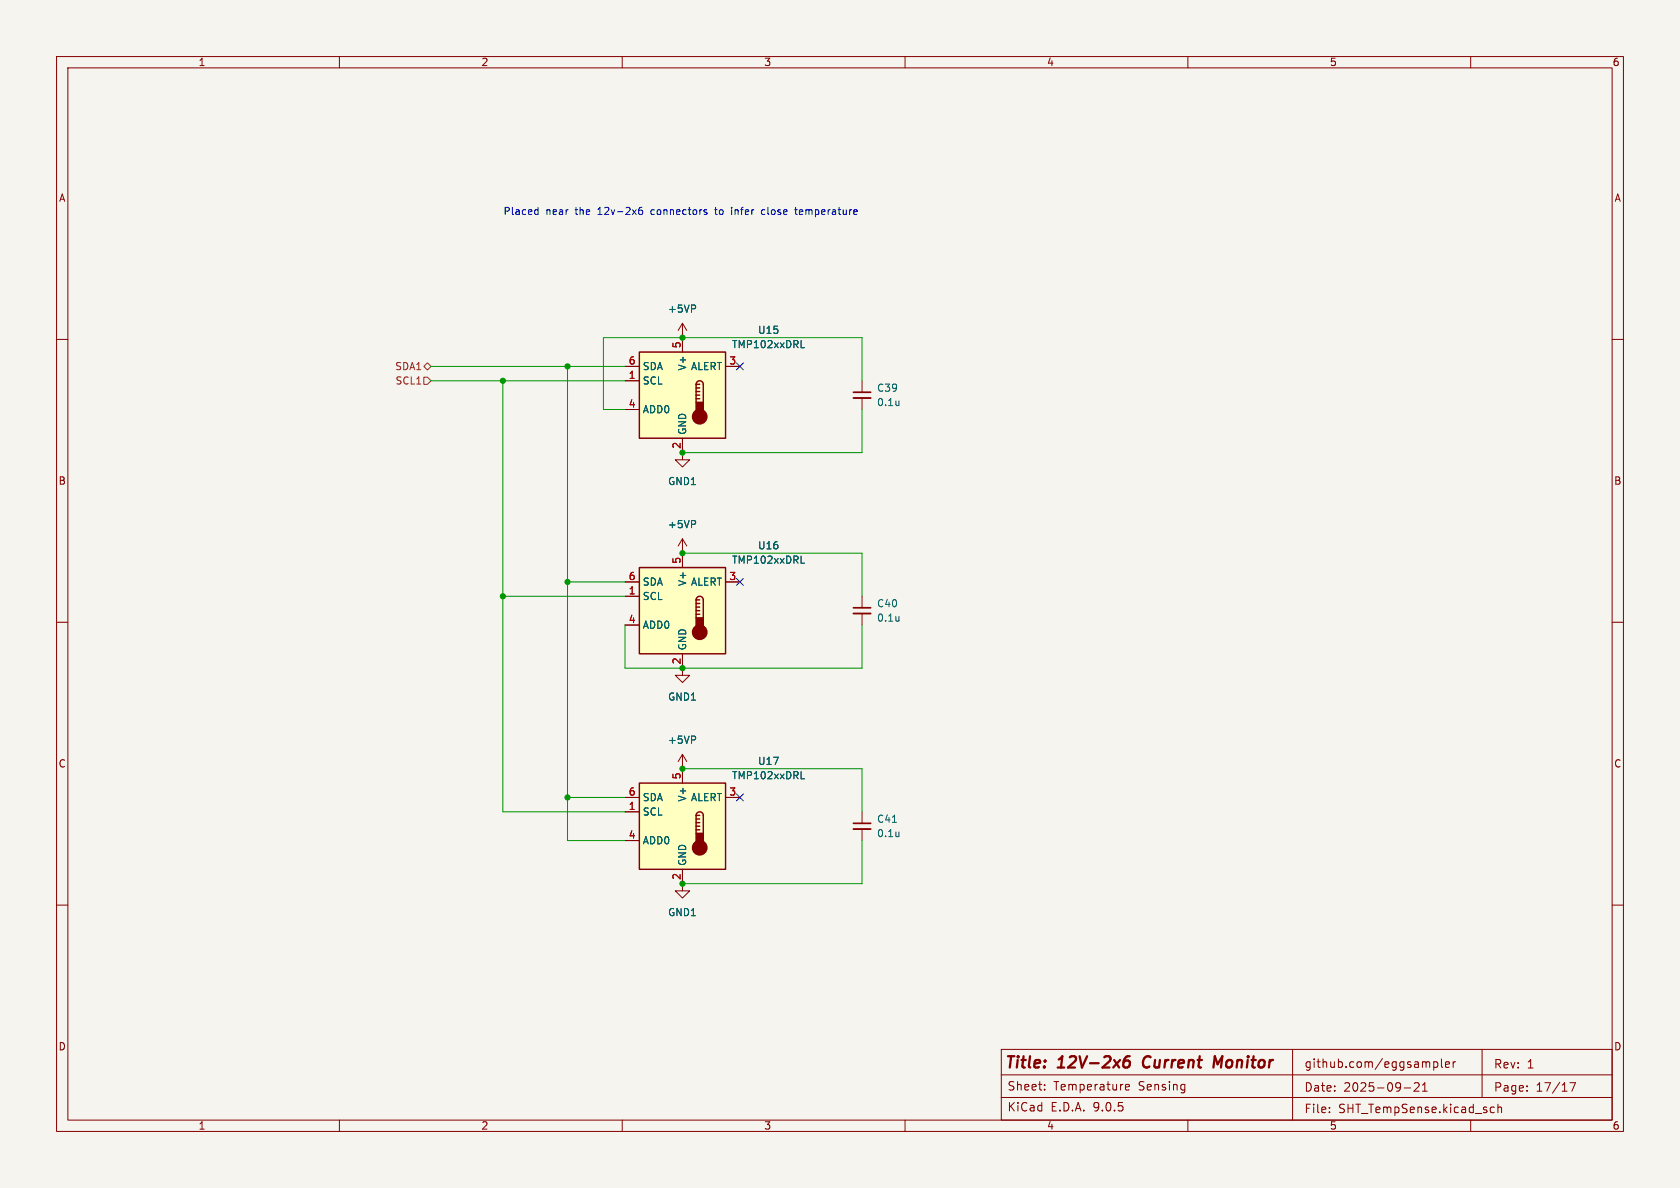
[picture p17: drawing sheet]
<svg xmlns="http://www.w3.org/2000/svg" width="297mm" height="210mm" viewBox="0 0 297 210" stroke-linecap="round" stroke-linejoin="round" font-family="sans-serif">
<defs><g id="words">
<g font-size="2.8" fill="#840000">
<text x="177.5" y="189.4">Title:</text>
<text x="187.2" y="189.4">12V-2x6</text>
<text x="202.9" y="189.4">Current</text>
<text x="216.2" y="189.4">Monitor</text>
</g>
<g font-size="2.1" fill="#840000">
<text x="230.5" y="189">github.com/eggsampler</text>
<text x="264" y="189.1">Rev:</text>
<text x="269.9" y="189.1">1</text>
<text x="178" y="196.7">KiCad</text>
<text x="178" y="193">Sheet:</text>
<text x="185.7" y="196.7">E.D.A.</text>
<text x="186.2" y="193">Temperature</text>
<text x="193.3" y="196.7">9.0.5</text>
<text x="201.3" y="193">Sensing</text>
<text x="230.5" y="193.2">Date:</text>
<text x="230.5" y="197">File:</text>
<text x="236.6" y="197">SHT_TempSense.kicad_sch</text>
<text x="237.5" y="193.2">2025-09-21</text>
<text x="264" y="193.2">Page:</text>
<text x="271.5" y="193.2">17/17</text>
</g>
<g font-size="1.8" fill="#840000">
<text x="35" y="11.9">1</text>
<text x="85" y="11.9">2</text>
<text x="135" y="11.9">3</text>
<text x="185" y="11.9">4</text>
<text x="235" y="11.9">5</text>
<text x="285" y="11.9">6</text>
<text x="10.3" y="35.9">A</text>
<text x="285.3" y="35.9">A</text>
<text x="10.3" y="85.9">B</text>
<text x="285.3" y="85.9">B</text>
<text x="120.4" y="117.5" transform="rotate(-90 120.4 117.5)">2</text>
<text x="10.3" y="135.9">C</text>
<text x="285.3" y="135.9">C</text>
<text x="120.4" y="155.6" transform="rotate(-90 120.4 155.6)">2</text>
<text x="10.3" y="185.9">D</text>
<text x="285.3" y="185.9">D</text>
<text x="35" y="199.9">1</text>
<text x="85" y="199.9">2</text>
<text x="135" y="199.9">3</text>
<text x="185" y="199.9">4</text>
<text x="235" y="199.9">5</text>
<text x="285" y="199.9">6</text>
</g>
<g font-size="1.8" fill="#0000c2">
<text x="88.9" y="38.2">Placed</text>
<text x="96.5" y="38.2">near</text>
<text x="101.8" y="38.2">the</text>
<text x="106" y="38.2">12v-2x6</text>
<text x="115.5" y="38.2">connectors</text>
<text x="127.1" y="38.2">to</text>
<text x="130.2" y="38.2">infer</text>
<text x="135.7" y="38.2">close</text>
<text x="141.9" y="38.2">temperature</text>
</g>
<g font-size="1.8" fill="#006464">
<text x="118" y="55.5">+5VP</text>
<text x="133.9" y="59.2">U15</text>
<text x="113.5" y="65.6">SDA</text>
<text x="121.5" y="65.6" transform="rotate(-90 121.5 65.6)">V+</text>
<text x="122.1" y="65.6">ALERT</text>
<text x="129.3" y="61.8">TMP102xxDRL</text>
<text x="113.5" y="68.2">SCL</text>
<text x="154.9" y="69.4">C39</text>
<text x="154.9" y="72">0.1u</text>
<text x="113.5" y="73.3">ADD0</text>
<text x="121.5" y="77" transform="rotate(-90 121.5 77)">GND</text>
<text x="118" y="86">GND1</text>
<text x="118" y="93.6">+5VP</text>
<text x="129.3" y="99.9">TMP102xxDRL</text>
<text x="133.9" y="97.3">U16</text>
<text x="113.5" y="103.7">SDA</text>
<text x="113.5" y="106.3">SCL</text>
<text x="121.5" y="103.7" transform="rotate(-90 121.5 103.7)">V+</text>
<text x="122.1" y="103.7">ALERT</text>
<text x="154.9" y="107.5">C40</text>
<text x="113.5" y="111.4">ADD0</text>
<text x="154.9" y="110.1">0.1u</text>
<text x="121.5" y="115.1" transform="rotate(-90 121.5 115.1)">GND</text>
<text x="118" y="124.1">GND1</text>
<text x="118" y="131.7">+5VP</text>
<text x="129.3" y="138">TMP102xxDRL</text>
<text x="133.9" y="135.4">U17</text>
<text x="113.5" y="141.8">SDA</text>
<text x="121.5" y="141.8" transform="rotate(-90 121.5 141.8)">V+</text>
<text x="122.1" y="141.8">ALERT</text>
<text x="113.5" y="144.4">SCL</text>
<text x="113.5" y="149.5">ADD0</text>
<text x="154.9" y="145.6">C41</text>
<text x="154.9" y="148.2">0.1u</text>
<text x="121.5" y="153.2" transform="rotate(-90 121.5 153.2)">GND</text>
<text x="118" y="162.2">GND1</text>
</g>
<g font-size="1.8" fill="#725600">
<text x="69.8" y="65.6">SDA1</text>
<text x="69.8" y="68.2">SCL1</text>
</g>
<g font-size="1.8" fill="#a90000">
<text x="111.1" y="64.5">6</text>
<text x="120.4" y="61.7" transform="rotate(-90 120.4 61.7)">5</text>
<text x="128.8" y="64.5">3</text>
<text x="111.1" y="67.1">1</text>
<text x="111.1" y="72.1">4</text>
<text x="120.4" y="79.4" transform="rotate(-90 120.4 79.4)">2</text>
<text x="120.4" y="99.8" transform="rotate(-90 120.4 99.8)">5</text>
<text x="111.1" y="102.6">6</text>
<text x="111.1" y="105.2">1</text>
<text x="128.8" y="102.6">3</text>
<text x="111.1" y="110.2">4</text>
<text x="120.4" y="137.9" transform="rotate(-90 120.4 137.9)">5</text>
<text x="111.1" y="140.7">6</text>
<text x="111.1" y="143.3">1</text>
<text x="128.8" y="140.7">3</text>
<text x="111.1" y="148.3">4</text>
</g>
</g></defs>
<path d="M0 0h297v210h-297z" fill="#f5f4ef" stroke="#f5f4ef" stroke-width=".18"/>
<g fill="none" stroke="#840000" stroke-width=".18">
<path d="M10 10h277v190h-277zM12 12h273v186h-273zM60 10v2M110 10v2M160 10v2M210 10v2M260 10v2M10 60h2M285 60h2M120.6 97.8h.1M120.6 95.3l-.7 1.2M120.6 95.3l.8 1.2"/>
<path d="M120.6 95.3v2.5M10 110h2M285 110h2M10 160h2M285 160h2M60 198v2M110 198v2M160 198v2M177 194h108M177 190h108M177 185.5h108v12.5h-108zM184.7 192.6v.1"/>
<path d="M184.7 191.8v.1M199 192.2l.7-.1-.1-.3-.4-.1-.2 .2v.7h.6M210 198v2M228.5 185.5v12.5M235 196.6v.1M235 195.8v.1M248.2 192.3h1.2M250 191.5l.6-.1 .2 .1 .1 .3-.9 1.1h.9M251.5 192.9h.8M251.5 191.8l.4-.4v1.5M253.5 187.7v1.5M253.5 187.8l.4-.1 .3 .3v.4l-.2 .2h-.5"/>
<path d="M254.8 187.2v1.3l.2 .2M255.5 188.2l.8-.2-.1-.2-.4-.1-.3 .2 .1 .7h.6M256.9 187.7v1M257.3 187.7l-.3 .1-.1 .2M260 198v2M262 185.5v8.5M263.6 196.6h.6M263.6 195.8h.6M264.8 195.8l.2-.1 .4 .1 .1 .9M264.8 195.2v1.5M270 192.8v.1M270 192v.1"/>
<path d="M277.5 191.4h1l-.6 1.5"/>
</g>
<path d="M198.7 187.7a.64 .64 0 0 1 1 0v.6a.66 .66 0 0 1-1 .3M199.7 186.7a.81 .81 0 0 0-.9 .5M202.3 187a1.27 1.27 0 0 0 0 1.6M216.1 186.7l-.8 1.4-.5-1.4-.3 2" fill="none" stroke="#840000" stroke-width=".4"/>
<path d="M122.9 92.1l.1 .2-.1 .3" fill="none" stroke="#006464" stroke-width=".18"/>
<path d="M113 100.3h15.3v15.3h-15.3z" fill="#ffffc2"/>
<path d="M113 100.3h15.3v15.3h-15.3zM123.1 106a.64 .64 0 0 1 .6-.6 .64 .64 0 0 1 .6 .6v3.2M123.1 106v3.2M123.1 106h.6M123.1 106.7h.6M123.1 107.3h.6M123.1 108h.6M123.1 108.6h.6" fill="none" stroke="#840000" stroke-width=".25"/>
<g fill="#840000" stroke="#840000" stroke-width=".25">
<path d="M123.1 109.2h1.2v1.9h-1.2z"/>
<circle cx="123.7" cy="111.8" r="1.27"/>
</g>
<path d="M152.4 67.3v2M152.4 70.4v2M120.6 97.8v2.5M110.5 102.9h2.5M110.5 105.4h2.5M110.5 110.5h2.5M120.6 115.6v2.5M128.3 102.9h2.5M152.4 105.4v2M152.4 108.5v2" fill="none" stroke="#840000" stroke-width=".18"/>
<path d="M158.9 70.9v.8M158.9 71.6h.1M141.6 99.6h.6M158.9 109v.8M158.9 109.7h.1" fill="none" stroke="#006464" stroke-width=".18"/>
<path d="M150.9 69.3h3M150.9 107.4h3" fill="none" stroke="#840000" stroke-width=".3"/>
<path d="M150.9 70.4h3M150.9 108.5h3" fill="none" stroke="#840000" stroke-width=".33"/>
<path d="M113 62.2h15.3v15.3h-15.3z" fill="#ffffc2"/>
<path d="M113 62.2h15.3v15.3h-15.3zM123.1 67.9a.64 .64 0 0 1 .6-.6 .64 .64 0 0 1 .6 .6v3.2M123.1 67.9v3.2M123.1 67.9h.6M123.1 68.6h.6M123.1 69.2h.6M123.1 69.9h.6M123.1 70.5h.6" fill="none" stroke="#840000" stroke-width=".25"/>
<g fill="#840000" stroke="#840000" stroke-width=".25">
<path d="M123.1 71.1h1.2v1.9h-1.2z"/>
<circle cx="123.7" cy="73.7" r="1.27"/>
</g>
<g fill="none" stroke="#840000" stroke-width=".18">
<path d="M120.6 59.7h.1M120.6 57.2v5M120.6 57.2l-.7 1.2M120.6 57.2l.8 1.2M110.5 64.8h2.5M110.5 67.3h2.5M110.5 72.4h2.5M120.6 77.5v3.8h1.3l-1.3 1.3-1.2-1.3h1.2M128.3 64.8h2.5M120.6 118.1v1.3h1.3l-1.3 1.3-1.2-1.3h1.2M120.6 135.9h.1M120.6 133.4v2.5"/>
<path d="M120.6 133.4l-.7 1.2M120.6 133.4l.8 1.2M152.4 143.5v2M152.4 146.6v2"/>
</g>
<path d="M122.9 54l.1 .2-.1 .3M141.6 61.5h.6M122.9 130.2l.1 .2-.1 .3M157.8 145.4h.7M158.9 147.1v.8M158.9 147.8h.1" fill="none" stroke="#006464" stroke-width=".18"/>
<path d="M150.9 145.5h3" fill="none" stroke="#840000" stroke-width=".3"/>
<path d="M150.9 146.6h3" fill="none" stroke="#840000" stroke-width=".33"/>
<path d="M113 138.4h15.3v15.3h-15.3z" fill="#ffffc2"/>
<path d="M113 138.4h15.3v15.3h-15.3zM123.1 144.1a.64 .64 0 0 1 .6-.6 .64 .64 0 0 1 .6 .6v3.2M123.1 144.1v3.2M123.1 144.1h.6M123.1 144.8h.6M123.1 145.4h.6M123.1 146.1h.6M123.1 146.7h.6" fill="none" stroke="#840000" stroke-width=".25"/>
<g fill="#840000" stroke="#840000" stroke-width=".25">
<path d="M123.1 147.3h1.2v1.9h-1.2z"/>
<circle cx="123.7" cy="149.9" r="1.27"/>
</g>
<g fill="none" stroke="#840000" stroke-width=".18">
<path d="M120.6 59.7h.1M120.6 59.7v2.5M110.5 64.8h2.5M110.5 67.3h2.5M110.5 72.4h2.5M120.6 77.5v2.5M128.3 64.8h2.5M120.6 97.8h.1M120.6 97.8v2.5M110.5 102.9h2.5M110.5 105.4h2.5M110.5 110.5h2.5"/>
<path d="M120.6 115.6v2.5M128.3 102.9h2.5M120.6 135.9h.1M120.6 135.9v2.5M110.5 141h2.5M110.5 143.5h2.5M110.5 148.6h2.5M120.6 153.7v3.8h1.3l-1.3 1.3-1.2-1.3h1.2M128.3 141h2.5"/>
</g>
<path d="M122.9 54l.1 .2-.1 .3M141.6 61.5h.6M122.9 92.1l.1 .2-.1 .3M141.6 99.6h.6M122.9 130.2l.1 .2-.1 .3M141.6 137.7h.6" fill="none" stroke="#006464" stroke-width=".18"/>
<path d="M74.9 64.8l.7-.7 .6 .7-.6 .6zM74.9 66.7h.7l.6 .6-.6 .6h-.7z" fill="none" stroke="#725600" stroke-width=".18"/>
<g fill="none" stroke="#009600" stroke-width=".18">
<path d="M76.2 64.8h34.3M76.2 67.3h34.3M88.9 67.3v76.2h21.6M100.3 64.8v83.8h10.2M152.4 67.3v-7.6h-45.7v12.7h3.8M152.4 72.4v7.6h-31.8M120.6 97.8h31.8v7.6M88.9 105.4h21.6M100.3 102.9h10.2M110.5 110.5v7.6h41.9v-7.6M120.6 135.9h31.8v7.6M100.3 141h10.2"/>
<path d="M152.4 148.6v7.6h-31.8"/>
</g>
<path d="M130.2 64.2l1.2 1.2M131.4 64.2l-1.2 1.2M130.2 102.3l1.2 1.2M131.4 102.3l-1.2 1.2M130.2 140.4l1.2 1.2M131.4 140.4l-1.2 1.2" fill="none" stroke="#000084" stroke-width=".18"/>
<g fill="none" stroke="#0000c2" stroke-width=".18">
<path d="M94.8 37.1h.3M95.1 36.7v1.2M95.1 37.9h-.3M113.5 36.7h-.4a.86 .86 0 0 0 0 1.2l.5-.1v-.4l-.2-.3h-.3l-.2 .3M124.6 37.5l.3 .1 .1 .1-.2 .2h-.2M124.6 37.1h.3M126.3 37.1h.5M126.5 36.7l.1 1.2M129.3 36.7v.1M129.3 37.1v.8M135.2 37.1h-.4l-.2 .2 .1 .6h.5M140.5 37.1h.5"/>
<path d="M140.7 36.7v1l.3 .2"/>
</g>
<g fill="#009600" stroke="#009600" stroke-width=".18">
<circle cx="88.9" cy="67.3" r=".46"/>
<circle cx="120.6" cy="80" r=".46"/>
<circle cx="100.3" cy="64.8" r=".46"/>
<circle cx="100.3" cy="102.9" r=".46"/>
<circle cx="88.9" cy="105.4" r=".46"/>
<circle cx="120.6" cy="59.7" r=".46"/>
<circle cx="120.6" cy="97.8" r=".46"/>
<circle cx="100.3" cy="141" r=".46"/>
<circle cx="120.6" cy="156.2" r=".46"/>
<circle cx="120.6" cy="135.9" r=".46"/>
<circle cx="120.6" cy="118.1" r=".46"/>
</g>
<use href="#words"/>
</svg>
